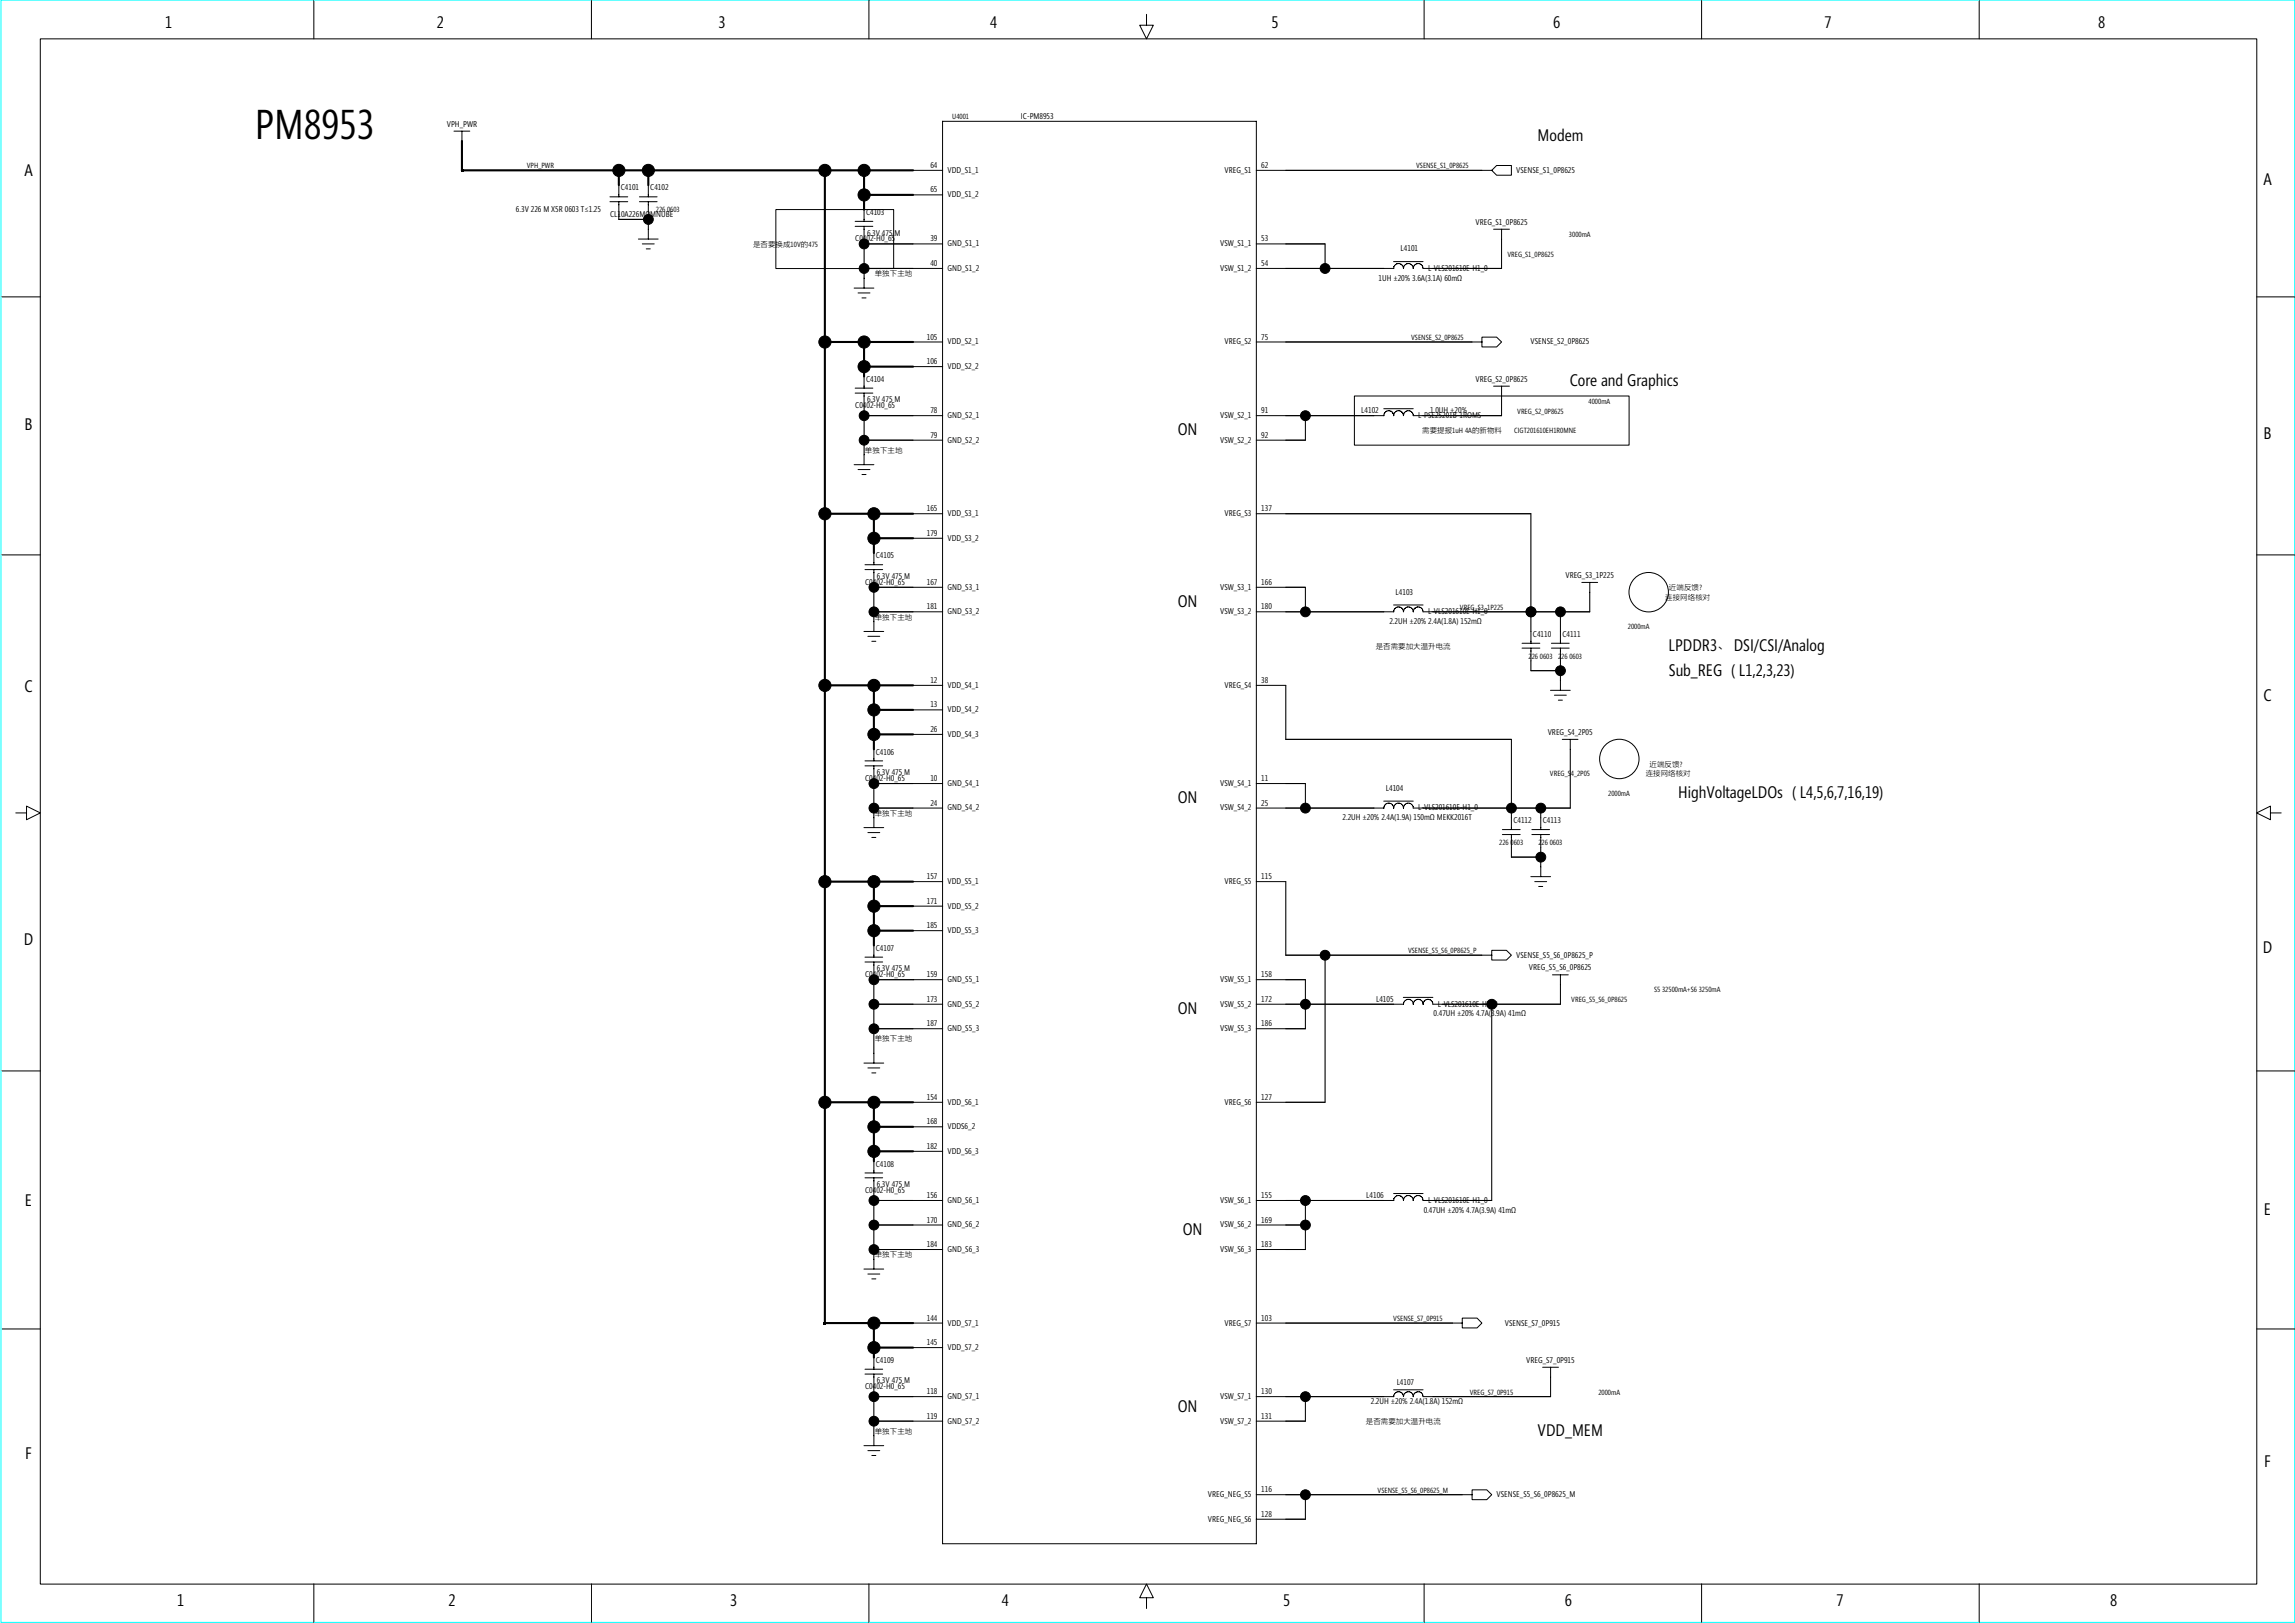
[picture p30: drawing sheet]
<svg xmlns="http://www.w3.org/2000/svg" width="420mm" height="297mm" viewBox="0 0 420 297" stroke-linecap="round" stroke-linejoin="round" font-family="sans-serif">
<defs><g id="words">
<text font-size="7.6" x="46.6" y="25.4">PM8953</text>
<g font-size="3.1">
<text x="30.3" y="5.2">1</text>
<text x="80" y="5.2">2</text>
<text x="131.5" y="5.2">3</text>
<text x="181.3" y="5.2">4</text>
<text x="232.8" y="5.2">5</text>
<text x="284.3" y="5.2">6</text>
<text x="334" y="5.2">7</text>
<text x="384.1" y="5.2">8</text>
<text x="281.5" y="25.8">Modem</text>
<text x="4.5" y="32.3">A</text>
<text x="414.4" y="33.9">A</text>
<text x="287.4" y="70.7">Core and Graphics</text>
<text x="4.5" y="78.8">B</text>
<text x="215.6" y="79.7">ON</text>
<text x="414.4" y="80.4">B</text>
<text x="215.6" y="111.1">ON</text>
<text x="305.5" y="119.2">LPDDR3、DSI/CSI/Analog</text>
<text x="305.5" y="123.7">Sub_REG（L1,2,3,23)</text>
<text x="4.5" y="126.7">C</text>
<text x="414.4" y="128.4">C</text>
<text x="215.6" y="147">ON</text>
<text x="307.2" y="146.1">HighVoltageLDOs（L4,5,6,7,16,19)</text>
<text x="4.4" y="172.9">D</text>
<text x="414.3" y="174.5">D</text>
<text x="215.6" y="185.6">ON</text>
<text x="4.6" y="220.8">E</text>
<text x="216.5" y="226">ON</text>
<text x="414.5" y="222.4">E</text>
<text x="215.6" y="258.3">ON</text>
<text x="281.5" y="262.8">VDD_MEM</text>
<text x="4.6" y="267">F</text>
<text x="414.5" y="268.6">F</text>
<text x="32.4" y="293.9">1</text>
<text x="82.1" y="293.9">2</text>
<text x="133.7" y="293.9">3</text>
<text x="183.4" y="293.9">4</text>
<text x="234.9" y="293.9">5</text>
<text x="286.5" y="293.9">6</text>
<text x="336.2" y="293.9">7</text>
<text x="386.3" y="293.9">8</text>
</g>
<g font-size="1.5">
<text x="81.8" y="23.2">VPH_PWR</text>
<text x="186.9" y="21.8">IC-PM8953</text>
<text x="113.7" y="34.9">C4101</text>
<text x="119.1" y="34.9">C4102</text>
<text x="170.3" y="30.7">64</text>
<text x="170.3" y="35.2">65</text>
<text x="173.4" y="31.6">VDD_S1_1</text>
<text x="224.2" y="31.6">VREG_S1</text>
<text x="230.9" y="30.7">62</text>
<text x="277.6" y="31.6">VSENSE_S1_0P8625</text>
<text x="94.5" y="38.8">6.3V 226 M X5R 0603 T≤1.25</text>
<text x="111.7" y="39.7">CL10A226MQMNUBE</text>
<text x="158.5" y="39.3">C4103</text>
<text x="173.4" y="36.1">VDD_S1_2</text>
<text x="270.1" y="41.1">VREG_S1_0P8625</text>
<text x="156.6" y="44.2">C0402-H0_65</text>
<text x="158.7" y="43.1">6.3V 475 M</text>
<text x="170.3" y="44.2">39</text>
<text x="173.4" y="45.1">GND_S1_1</text>
<text x="223.4" y="45.1">VSW_S1_1</text>
<text x="230.9" y="44.2">53</text>
<text x="256.4" y="46">L4101</text>
<text x="170.3" y="48.7">40</text>
<text x="173.4" y="49.6">GND_S1_2</text>
<text x="223.4" y="49.6">VSW_S1_2</text>
<text x="230.9" y="48.7">54</text>
<text x="252.4" y="51.4">1UH ±20% 3.6A(3.1A) 60mΩ</text>
<text x="261.4" y="49.6">L-VLS201610E-H1_0</text>
<text x="169.7" y="62.1">105</text>
<text x="173.4" y="63">VDD_S2_1</text>
<text x="224.2" y="63">VREG_S2</text>
<text x="230.9" y="62.1">75</text>
<text x="280.2" y="63">VSENSE_S2_0P8625</text>
<text x="158.5" y="69.9">C4104</text>
<text x="169.7" y="66.7">106</text>
<text x="173.4" y="67.5">VDD_S2_2</text>
<text x="270.1" y="69.9">VREG_S2_0P8625</text>
<text x="156.6" y="74.7">C0402-H0_65</text>
<text x="158.7" y="73.7">6.3V 475 M</text>
<text x="170.3" y="75.6">78</text>
<text x="173.4" y="76.5">GND_S2_1</text>
<text x="223.4" y="76.5">VSW_S2_1</text>
<text x="230.9" y="75.6">91</text>
<text x="249.2" y="75.6">L4102</text>
<text x="259.6" y="76.5">L-PSE25201B-1ROMS</text>
<text x="261.8" y="75.6">1.0UH ±20%</text>
<text x="170.3" y="80.1">79</text>
<text x="173.4" y="81">GND_S2_2</text>
<text x="223.4" y="81">VSW_S2_2</text>
<text x="230.9" y="80.1">92</text>
<text x="169.7" y="93.6">165</text>
<text x="173.4" y="94.5">VDD_S3_1</text>
<text x="224.2" y="94.5">VREG_S3</text>
<text x="230.9" y="93.6">137</text>
<text x="169.7" y="98.1">179</text>
<text x="173.4" y="99">VDD_S3_2</text>
<text x="158.4" y="107">C0402-H0_65</text>
<text x="160.3" y="102.2">C4105</text>
<text x="160.5" y="106">6.3V 475 M</text>
<text x="169.7" y="107">167</text>
<text x="173.4" y="107.9">GND_S3_1</text>
<text x="223.4" y="107.9">VSW_S3_1</text>
<text x="230.9" y="107">166</text>
<text x="286.6" y="105.8">VREG_S3_1P225</text>
<text x="169.7" y="111.5">181</text>
<text x="173.4" y="112.4">GND_S3_2</text>
<text x="223.4" y="112.4">VSW_S3_2</text>
<text x="230.9" y="111.5">180</text>
<text x="255.5" y="108.8">L4103</text>
<text x="261.4" y="112.4">L-VLS201610E-H1_0</text>
<text x="254.4" y="114.2">2.2UH ±20% 2.4A(1.8A) 152mΩ</text>
<text x="280.6" y="116.6">C4110</text>
<text x="286" y="116.6">C4111</text>
<text x="170.3" y="125">12</text>
<text x="173.4" y="125.9">VDD_S4_1</text>
<text x="224.2" y="125.9">VREG_S4</text>
<text x="230.9" y="125">38</text>
<text x="170.3" y="129.5">13</text>
<text x="173.4" y="130.4">VDD_S4_2</text>
<text x="170.3" y="134">26</text>
<text x="173.4" y="134.9">VDD_S4_3</text>
<text x="283.3" y="134.5">VREG_S4_2P05</text>
<text x="158.4" y="142.9">C0402-H0_65</text>
<text x="160.3" y="138.1">C4106</text>
<text x="160.5" y="141.9">6.3V 475 M</text>
<text x="170.3" y="143">10</text>
<text x="173.4" y="143.8">GND_S4_1</text>
<text x="223.4" y="143.8">VSW_S4_1</text>
<text x="230.9" y="143">11</text>
<text x="170.3" y="147.4">24</text>
<text x="173.4" y="148.3">GND_S4_2</text>
<text x="223.4" y="148.3">VSW_S4_2</text>
<text x="230.9" y="147.4">25</text>
<text x="253.7" y="144.7">L4104</text>
<text x="259.6" y="148.3">L-VLS201610E-H1_0</text>
<text x="245.8" y="150.1">2.2UH ±20% 2.4A(1.9A) 150mΩ MEKK2016T</text>
<text x="277.1" y="150.7">C4112</text>
<text x="282.4" y="150.7">C4113</text>
<text x="169.7" y="160.9">157</text>
<text x="173.4" y="161.8">VDD_S5_1</text>
<text x="224.2" y="161.8">VREG_S5</text>
<text x="230.9" y="160.9">115</text>
<text x="169.7" y="165.4">171</text>
<text x="173.4" y="166.3">VDD_S5_2</text>
<text x="169.7" y="169.9">185</text>
<text x="173.4" y="170.8">VDD_S5_3</text>
<text x="158.4" y="178.9">C0402-H0_65</text>
<text x="160.3" y="174">C4107</text>
<text x="160.5" y="177.8">6.3V 475 M</text>
<text x="169.7" y="178.9">159</text>
<text x="173.4" y="179.7">GND_S5_1</text>
<text x="223.4" y="179.7">VSW_S5_1</text>
<text x="230.9" y="178.9">158</text>
<text x="277.6" y="175.3">VSENSE_S5_S6_0P8625_P</text>
<text x="279.9" y="177.6">VREG_S5_S6_0P8625</text>
<text x="169.7" y="183.3">173</text>
<text x="173.4" y="184.2">GND_S5_2</text>
<text x="223.4" y="184.2">VSW_S5_2</text>
<text x="230.9" y="183.3">172</text>
<text x="251.9" y="183.3">L4105</text>
<text x="263.2" y="184.2">L-VLS201610E-H1_0</text>
<text x="169.7" y="187.8">187</text>
<text x="173.4" y="188.7">GND_S5_3</text>
<text x="223.4" y="188.7">VSW_S5_3</text>
<text x="230.9" y="187.8">186</text>
<text x="262.5" y="186">0.47UH ±20% 4.7A(3.9A) 41mΩ</text>
<text x="169.7" y="201.3">154</text>
<text x="173.4" y="202.2">VDD_S6_1</text>
<text x="224.2" y="202.2">VREG_S6</text>
<text x="230.9" y="201.3">127</text>
<text x="169.7" y="205.8">168</text>
<text x="173.4" y="206.7">VDDS6_2</text>
<text x="160.3" y="213.5">C4108</text>
<text x="169.7" y="210.3">182</text>
<text x="173.4" y="211.2">VDD_S6_3</text>
<text x="158.4" y="218.4">C0402-H0_65</text>
<text x="160.5" y="217.3">6.3V 475 M</text>
<text x="169.7" y="219.3">156</text>
<text x="173.4" y="220.2">GND_S6_1</text>
<text x="223.4" y="220.2">VSW_S6_1</text>
<text x="230.9" y="219.3">155</text>
<text x="250.1" y="219.3">L4106</text>
<text x="260.7" y="222">0.47UH ±20% 4.7A(3.9A) 41mΩ</text>
<text x="261.4" y="220.2">L-VLS201610E-H1_0</text>
<text x="169.7" y="223.8">170</text>
<text x="173.4" y="224.6">GND_S6_2</text>
<text x="223.4" y="224.6">VSW_S6_2</text>
<text x="230.9" y="223.8">169</text>
<text x="169.7" y="228.2">184</text>
<text x="173.4" y="229.1">GND_S6_3</text>
<text x="223.4" y="229.1">VSW_S6_3</text>
<text x="230.9" y="228.2">183</text>
<text x="169.7" y="241.7">144</text>
<text x="173.4" y="242.6">VDD_S7_1</text>
<text x="224.2" y="242.6">VREG_S7</text>
<text x="230.9" y="241.7">103</text>
<text x="275.5" y="242.6">VSENSE_S7_0P915</text>
<text x="160.3" y="249.4">C4109</text>
<text x="169.7" y="246.2">145</text>
<text x="173.4" y="247.1">VDD_S7_2</text>
<text x="279.4" y="249.4">VREG_S7_0P915</text>
<text x="158.4" y="254.3">C0402-H0_65</text>
<text x="160.5" y="253.2">6.3V 475 M</text>
<text x="169.7" y="255.2">118</text>
<text x="173.4" y="256.1">GND_S7_1</text>
<text x="223.4" y="256.1">VSW_S7_1</text>
<text x="230.9" y="255.2">130</text>
<text x="251" y="257">2.2UH ±20% 2.4A(1.8A) 152mΩ</text>
<text x="255.7" y="253.6">L4107</text>
<text x="169.7" y="259.7">119</text>
<text x="173.4" y="260.5">GND_S7_2</text>
<text x="223.4" y="260.5">VSW_S7_2</text>
<text x="230.9" y="259.7">131</text>
<text x="221.1" y="274">VREG_NEG_S5</text>
<text x="230.9" y="273.1">116</text>
<text x="274" y="274">VSENSE_S5_S6_0P8625_M</text>
<text x="221.1" y="278.5">VREG_NEG_S6</text>
<text x="230.9" y="277.6">128</text>
</g>
<g font-size="1.4">
<text x="174.3" y="21.8">U4001</text>
<text x="96.4" y="30.8">VPH_PWR</text>
<text x="259.3" y="30.8">VSENSE_S1_0P8625</text>
<text x="120.1" y="38.9">226 0603</text>
<text x="137.9" y="45.2">是否要换成10V的475</text>
<text x="276" y="46.9">VREG_S1_0P8625</text>
<text x="287.2" y="43.4">3000mA</text>
<text x="160.2" y="50.5">单独下主地</text>
<text x="258.3" y="62.2">VSENSE_S2_0P8625</text>
<text x="277.8" y="75.7">VREG_S2_0P8625</text>
<text x="290.8" y="73.9">4000mA</text>
<text x="158.4" y="82.9">单独下主地</text>
<text x="260.4" y="79.3">需要提报1uH 4A的新物料</text>
<text x="277.2" y="79.3">CIGT201610EH1R0MNE</text>
<text x="305.6" y="108">近端反馈？</text>
<text x="160.2" y="113.4">单独下主地</text>
<text x="267.3" y="111.6">VREG_S3_1P225</text>
<text x="304.9" y="109.8">连接网络核对</text>
<text x="251.9" y="118.8">是否需要加大温升电流</text>
<text x="298" y="115.2">2000mA</text>
<text x="279.9" y="120.6">226 0603</text>
<text x="285.3" y="120.6">226 0603</text>
<text x="283.7" y="142.1">VREG_S4_2P05</text>
<text x="301.3" y="142.1">连接网络核对</text>
<text x="302" y="140.3">近端反馈？</text>
<text x="160.2" y="149.3">单独下主地</text>
<text x="294.4" y="145.7">2000mA</text>
<text x="274.5" y="154.7">226 0603</text>
<text x="281.7" y="154.7">226 0603</text>
<text x="257.8" y="174.4">VSENSE_S5_S6_0P8625_P</text>
<text x="287.7" y="183.4">VREG_S5_S6_0P8625</text>
<text x="302.8" y="181.6">S5 32500mA+S6 3250mA</text>
<text x="160.2" y="190.6">单独下主地</text>
<text x="160.2" y="230.1">单独下主地</text>
<text x="255.1" y="241.8">VSENSE_S7_0P915</text>
<text x="269.1" y="255.2">VREG_S7_0P915</text>
<text x="292.6" y="255.2">2000mA</text>
<text x="160.2" y="262.4">单独下主地</text>
<text x="250.1" y="260.6">是否需要加大温升电流</text>
<text x="252.2" y="273.2">VSENSE_S5_S6_0P8625_M</text>
</g>
</g></defs>
<path d="M.2 0h419.9v296.9h-419.9z" fill="none" stroke="#0ff" stroke-width=".18"/>
<g fill="none" stroke="#000" stroke-width=".18">
<path d="M7.4 7.1h405.8v282.8h-405.8zM57.5 .1v7M108.3 .1v7M159.1 .1v7M209.9 2.6v2h1.2l-1.2 2.5-1.3-2.5h1.3M260.7 .1v7M311.5 .1v7M362.3 .1v7M83.1 24h2.9M84.6 24v7.2h88M111.7 36.9h3.2M111.7 36h3.2"/>
<path d="M113.3 31.2v4.8M113.3 36.9v3.3M117.1 36.9h3.2M117.1 36h3.2M118.7 31.2v4.8M118.7 36.9v6.9M142 38.4h21.6v10.7h-21.6zM151 31.2v210.9h21.6M158.2 35.7h14.4M158.2 31.2v9.3M230 31.2h43.1M273.1 31.2l.9-.9h2.7v1.8h-2.7z"/>
<path d="M.3 54.3h7.1M113.3 40.2h5.4M116.9 43.8h3.6M117.6 44.6h2.2M118.3 45.6h.8M156.4 52.7h3.6M156.6 41.4h3.2M156.6 40.5h3.2M157.1 53.6h2.2M157.8 54.5h.7M158.2 49.1h14.4M158.2 44.6h14.4"/>
<path d="M158.2 41.4v11.3M230 49.1h25.2M230 44.6h12.6v4.5M255.1 47.9h5.4M255.9 48.2a.91 .91 0 0 1 1 .9 .9 .9 0 0 1 .9-.9 .9 .9 0 0 1 .9 .9M255.9 48.2l-.2 .1a.88 .88 0 0 0-.5 .8M259.5 48.2a.88 .88 0 0 1 1 .9h14.4M259.5 48.2a.88 .88 0 0 0-.8 .9M273.4 42h2.9M274.9 42v7.1M413.1 54.3h7M151 62.6h21.6"/>
<path d="M156.6 71.9h3.2M156.6 71h3.2M158.2 76.1h14.4M158.2 62.6v4.5h14.4M158.2 68.9v2.1M158.2 71.9v13.1M230 76.1h23.4M230 62.6h41.3M239 76.1v4.5M248 72.5h50.2v9h-50.2zM253.3 74.8h5.4M255.2 76.1a.9 .9 0 0 0-1-.9 .9 .9 0 0 0-.8 .9"/>
<path d="M271.3 61.7h2.7l.9 .9-.9 .9h-2.7zM273.4 70.7h2.9M274.9 76.1h-16.2a.89 .89 0 0 0-.9-.9 .89 .89 0 0 0-.9 .9 .89 .89 0 0 0-.9-.9 .89 .89 0 0 0-.8 .9M274.9 70.7v5.4M151 94h21.6M156.4 85h3.6M157.1 85.9h2.2M157.8 86.8h.7M158.2 80.6h14.4M160 98.5h12.6M160 94v9.4M230 94h50.3v23.7"/>
<path d="M230 80.6h9M.3 101.6h7.1M158.2 115.6h3.6M158.4 104.2h3.2M158.4 103.4h3.2M158.9 116.5h2.2M159.6 117.4h.7M160 112h12.6M160 107.5h12.6M160 104.2v11.4M230 112h25.2M230 107.5h9v4.5"/>
<path d="M255.1 110.7h5.4M255.2 111.9v.1M255.9 111.1a.88 .88 0 0 1 1 .9M255.9 111.1h-.2a.88 .88 0 0 0-.5 .8M257 111.9a.89 .89 0 0 1 .9-.8 .89 .89 0 0 1 .8 .9M257 111.9l-.1 .1M258.7 111.9v.1M259.5 111.1h.3a.85 .85 0 0 1 .7 .9h30.6M259.5 111.1a.9 .9 0 0 0-.8 .8M278.6 118.6h3.3M278.6 117.7h3.3M280.3 118.6v4.2"/>
<path d="M284 118.6h3.3M284 117.7h3.3M285.7 112v5.7M285.7 118.6v7.7M289.6 106.6h2.9M291.1 106.6v5.4M413.1 101.6h7M151 125.4h21.6M158.4 139.3h3.2M160 134.4h12.6M160 129.9h12.6M160 125.4v13.9"/>
<path d="M230 125.4h5.4v9.9h41.3v16.5M280.3 122.7h5.4M283.9 126.3h3.6M284.6 127.2h2.2M285.3 128.1h.7M286 135.3h2.9M287.5 135.3v12.6M2.9 148.8h2v-1.3l2.5 1.3-2.5 1.2v-1.2M158.2 151.5h3.6M158.4 140.2h3.2M158.9 152.4h2.2M159.6 153.3h.7"/>
<path d="M160 147.9h12.6M160 143.4h12.6M160 140.2v11.3M230 147.9h23.4M230 143.4h9v4.5M253.3 146.6h5.4M255.2 147.9a.9 .9 0 0 0-1-.9 .9 .9 0 0 0-.8 .9M275 152.7h3.3M275 151.8h3.3M276.7 156.9h5.4M276.7 152.7v4.2M280.4 152.7h3.3"/>
<path d="M280.4 151.8h3.3M282.1 147.9v3.9M282.1 152.7v7.7M287.5 147.9h-28.8a.89 .89 0 0 0-.9-.9 .89 .89 0 0 0-.9 .9 .89 .89 0 0 0-.9-.9 .89 .89 0 0 0-.8 .9M415.7 148.8v-1.3l-2.6 1.3 2.6 1.2v-1.2h1.9M151 161.4h21.6M158.4 176.1h3.2M158.4 175.2h3.2M160 179.3h12.6M160 170.3h12.6M160 165.8h12.6M160 161.4v13.8"/>
<path d="M160 176.1v18.5M230 179.3h9v9h-9M230 161.4h5.4v13.4h37.7M242.6 174.8v26.9h-12.6M273.1 173.9h2.7l.9 .9-.9 .9h-2.7zM280.3 160.4h3.6M281 161.4h2.2M281.7 162.2h.7M284.2 178.4h2.9M285.7 178.4v5.4h-23.4M.3 196h7.1M158.2 194.6h3.6"/>
<path d="M158.9 195.5h2.2M159.6 196.4h.7M160 188.3h12.6M160 183.8h12.6M256.9 182.5h5.4M259.5 182.9h.3a.88 .88 0 0 1 .7 .9l.1-.3a.86 .86 0 0 1 .7-.6M259.5 182.9a.88 .88 0 0 0-.8 .9 .89 .89 0 0 0-.9-.9 .89 .89 0 0 0-.8 .9h-27M261.3 182.9h.3a.88 .88 0 0 1 .7 .9M273.1 183.8v35.9M413.1 196h7M151 201.7h21.6M158.4 215.6h3.2"/>
<path d="M158.4 214.7h3.2M160 219.7h12.6M160 201.7v9h12.6M160 206.2h12.6M160 212.5v2.2M160 215.6v16.7M230 219.7h25.2M239 219.7v9h-9M255.1 218.4h5.4M258.7 219.7a.9 .9 0 0 0-.9-.9 .9 .9 0 0 0-.9 .9 .89 .89 0 0 0-.9-.9 .89 .89 0 0 0-.8 .9M273.1 219.7h-12.6a.89 .89 0 0 0-.9-.9 .89 .89 0 0 0-.9 .9M158.2 232.3h3.6"/>
<path d="M158.9 233.2h2.2M159.6 234.1h.7M160 228.7h12.6M160 224.2h12.6M230 224.2h9M.3 243.2h7.1M158.4 251.5h3.2M158.4 250.6h3.2M160 255.6h12.6M160 242.1v4.5h12.6M160 248.4v2.2M160 251.5v13.1"/>
<path d="M230 242.1h37.7M239 255.6v4.5h-9M255.1 254.4h5.4M255.9 254.7a.88 .88 0 0 1 1 .9 .9 .9 0 0 1 .9-.9 .9 .9 0 0 1 .9 .9v-.1a.89 .89 0 0 1 .8-.8M255.9 254.7l-.6 .4-.1 .5h-25.2M267.7 241.2h2.7l.9 .9-.9 .9h-2.7zM282.4 250.2h2.9M283.9 250.2v5.4h-23.4a.85 .85 0 0 0-1-.9M413.1 243.2h7M158.2 264.6h3.6M158.9 265.5h2.2M159.6 266.4h.7"/>
<path d="M160 260.1h12.6M230 273.6h39.5M239 273.6v4.4h-9M269.5 272.7h2.7l.9 .9-.9 .9h-2.7zM57.5 289.9v7M108.3 289.9v7M159.1 289.9v7M209.9 292.4h1.2l-1.2-2.5-1.3 2.5h1.3v2M230 282.5v-260.3h-57.5l.1 260.3h57.4M260.7 289.9v7M311.5 289.9v7M362.3 289.9v7"/>
<circle cx="113.3" cy="31.2" r="1.11"/>
<circle cx="118.7" cy="31.2" r="1.11"/>
<circle cx="151" cy="31.2" r="1.11"/>
<circle cx="158.2" cy="31.2" r="1.11"/>
<circle cx="158.2" cy="35.7" r="1.11"/>
<circle cx="118.7" cy="40.2" r=".9"/>
<circle cx="158.2" cy="44.6" r=".9"/>
<circle cx="158.2" cy="49.1" r=".9"/>
<circle cx="242.6" cy="49.1" r=".9"/>
<circle cx="151" cy="62.6" r="1.11"/>
<circle cx="158.2" cy="62.6" r="1.11"/>
<circle cx="158.2" cy="67.1" r="1.11"/>
<circle cx="158.2" cy="76.1" r=".9"/>
<circle cx="239" cy="76.1" r=".9"/>
<circle cx="151" cy="94" r="1.11"/>
<circle cx="158.2" cy="80.6" r=".9"/>
<circle cx="160" cy="94" r="1.11"/>
<circle cx="160" cy="98.5" r="1.11"/>
<circle cx="160" cy="107.5" r=".9"/>
<circle cx="160" cy="112" r=".9"/>
<circle cx="239" cy="112" r=".9"/>
<circle cx="280.3" cy="112" r=".9"/>
<circle cx="285.7" cy="112" r=".9"/>
<circle cx="301.8" cy="108.4" r="3.6"/>
<circle cx="151" cy="125.4" r="1.11"/>
<circle cx="160" cy="134.4" r="1.11"/>
<circle cx="160" cy="129.9" r="1.11"/>
<circle cx="160" cy="125.4" r="1.11"/>
<circle cx="285.7" cy="122.8" r=".9"/>
<circle cx="296.5" cy="138.9" r="3.6"/>
<circle cx="160" cy="147.9" r=".9"/>
<circle cx="160" cy="143.4" r=".9"/>
<circle cx="239" cy="147.9" r=".9"/>
<circle cx="276.7" cy="147.9" r=".9"/>
<circle cx="282.1" cy="147.9" r=".9"/>
<circle cx="282.1" cy="156.9" r=".9"/>
<circle cx="151" cy="161.4" r="1.11"/>
<circle cx="160" cy="170.3" r="1.11"/>
<circle cx="160" cy="165.8" r="1.11"/>
<circle cx="160" cy="161.4" r="1.11"/>
<circle cx="160" cy="179.3" r=".9"/>
<circle cx="242.6" cy="174.8" r=".9"/>
<circle cx="160" cy="188.3" r=".9"/>
<circle cx="160" cy="183.8" r=".9"/>
<circle cx="239" cy="183.8" r=".9"/>
<circle cx="273.1" cy="183.8" r=".9"/>
<circle cx="151" cy="201.7" r="1.11"/>
<circle cx="160" cy="206.2" r="1.11"/>
<circle cx="160" cy="201.7" r="1.11"/>
<circle cx="160" cy="210.7" r="1.11"/>
<circle cx="160" cy="219.7" r=".9"/>
<circle cx="239" cy="219.7" r=".9"/>
<circle cx="160" cy="228.7" r=".9"/>
<circle cx="160" cy="224.2" r=".9"/>
<circle cx="239" cy="224.2" r=".9"/>
<circle cx="160" cy="242.2" r="1.11"/>
<circle cx="160" cy="246.6" r="1.11"/>
<circle cx="160" cy="255.6" r=".9"/>
<circle cx="239" cy="255.6" r=".9"/>
<circle cx="160" cy="260.1" r=".9"/>
<circle cx="239" cy="273.6" r=".9"/>
</g>
<g fill="#000">
<path d="M84.4 31h.4v.4h-.4zM113.3 39.3v.9zM118.7 39.3v.9zM118.7 40.2v1.8zM158.2 49.1v1.8zM158.2 43.8v.8zM158.2 74.3v1.8zM158.2 67.1v1.8zM160 112v1.8zM160 106.6v.9zM280.3 120.9v1.8zM285.7 122.7v1.8z"/>
<path d="M285.7 120.9v1.8zM160 147.9v1.8zM160 142.5v.9zM276.7 155.1v1.8zM276.7 147.9v1.8zM282.1 156.9v1.8zM282.1 155.1v1.8zM282.1 147.9v1.8zM160 178.4v.9zM160 217.9v1.8zM160 210.7v1.8zM160 228.7v1.8z"/>
<path d="M150.8 242h.4v.4h-.4zM160 253.8v1.8zM160 246.6v1.8z"/>
</g>
<g fill="#000">
<circle cx="113.3" cy="31.2" r="1.12"/>
<circle cx="118.7" cy="31.2" r="1.12"/>
<circle cx="151" cy="31.2" r="1.12"/>
<circle cx="158.2" cy="31.2" r="1.12"/>
<circle cx="158.2" cy="35.7" r="1.12"/>
<circle cx="118.7" cy="40.2" r=".91"/>
<circle cx="158.2" cy="49.1" r=".91"/>
<circle cx="158.2" cy="44.6" r=".91"/>
<circle cx="242.6" cy="49.1" r=".91"/>
<circle cx="151" cy="62.6" r="1.12"/>
<circle cx="158.2" cy="76.1" r=".91"/>
<circle cx="158.2" cy="62.6" r="1.12"/>
<circle cx="158.2" cy="67.1" r="1.12"/>
<circle cx="239" cy="76.1" r=".91"/>
<circle cx="151" cy="94" r="1.12"/>
<circle cx="158.2" cy="80.6" r=".91"/>
<circle cx="160" cy="94" r="1.12"/>
<circle cx="160" cy="98.5" r="1.12"/>
<circle cx="160" cy="107.5" r=".91"/>
<circle cx="160" cy="112" r=".91"/>
<circle cx="239" cy="112" r=".91"/>
<circle cx="280.3" cy="112" r=".91"/>
<circle cx="285.7" cy="112" r=".91"/>
<circle cx="151" cy="125.4" r="1.12"/>
<circle cx="160" cy="125.4" r="1.12"/>
<circle cx="160" cy="134.4" r="1.12"/>
<circle cx="160" cy="129.9" r="1.12"/>
<circle cx="285.7" cy="122.7" r=".91"/>
<circle cx="160" cy="147.9" r=".91"/>
<circle cx="160" cy="143.4" r=".91"/>
<circle cx="239" cy="147.9" r=".91"/>
<circle cx="276.7" cy="147.9" r=".91"/>
<circle cx="282.1" cy="156.9" r=".91"/>
<circle cx="282.1" cy="147.9" r=".91"/>
<circle cx="151" cy="161.4" r="1.12"/>
<circle cx="160" cy="179.3" r=".91"/>
<circle cx="160" cy="165.8" r="1.12"/>
<circle cx="160" cy="170.3" r="1.12"/>
<circle cx="160" cy="161.4" r="1.12"/>
<circle cx="242.6" cy="174.8" r=".91"/>
<circle cx="160" cy="188.3" r=".91"/>
<circle cx="160" cy="183.8" r=".91"/>
<circle cx="239" cy="183.8" r=".91"/>
<circle cx="273.1" cy="183.8" r=".91"/>
<circle cx="151" cy="201.7" r="1.12"/>
<circle cx="160" cy="219.7" r=".91"/>
<circle cx="160" cy="206.2" r="1.12"/>
<circle cx="160" cy="210.7" r="1.12"/>
<circle cx="160" cy="201.7" r="1.12"/>
<circle cx="239" cy="219.7" r=".91"/>
<circle cx="160" cy="228.7" r=".91"/>
<circle cx="160" cy="224.2" r=".91"/>
<circle cx="239" cy="224.2" r=".91"/>
<circle cx="160" cy="255.6" r=".91"/>
<circle cx="160" cy="242.1" r="1.12"/>
<circle cx="160" cy="246.6" r="1.12"/>
<circle cx="239" cy="255.6" r=".91"/>
<circle cx="160" cy="260.1" r=".91"/>
<circle cx="239" cy="273.6" r=".91"/>
</g>
<g fill="none" stroke="#000" stroke-width=".38">
<path d="M84.5 31.2h82.7M84.6 25.8v5.4M113.3 31.2v2.7M118.7 31.2v2.7M151 31.2v211l16.2-.1M158.2 35.7h9M158.2 31.2v7.2M151 62.6h16.2M158.2 67.1h9M158.2 62.6v6.3M151 94h16.2M160 98.5h7.2"/>
<path d="M160 94v7.2M151 125.4h16.2M160 129.9h7.2M160 134.4h7.2M160 125.4v11.7M151 161.4h16.2M160 165.8h7.2M160 170.3h7.2M160 161.4v11.6M151 201.7h16.2M160 210.7h7.2M160 206.2h7.2"/>
<path d="M160 201.7v10.8M160 246.6h7.2M160 242.1v6.4"/>
</g>
<use href="#words"/>
</svg>
